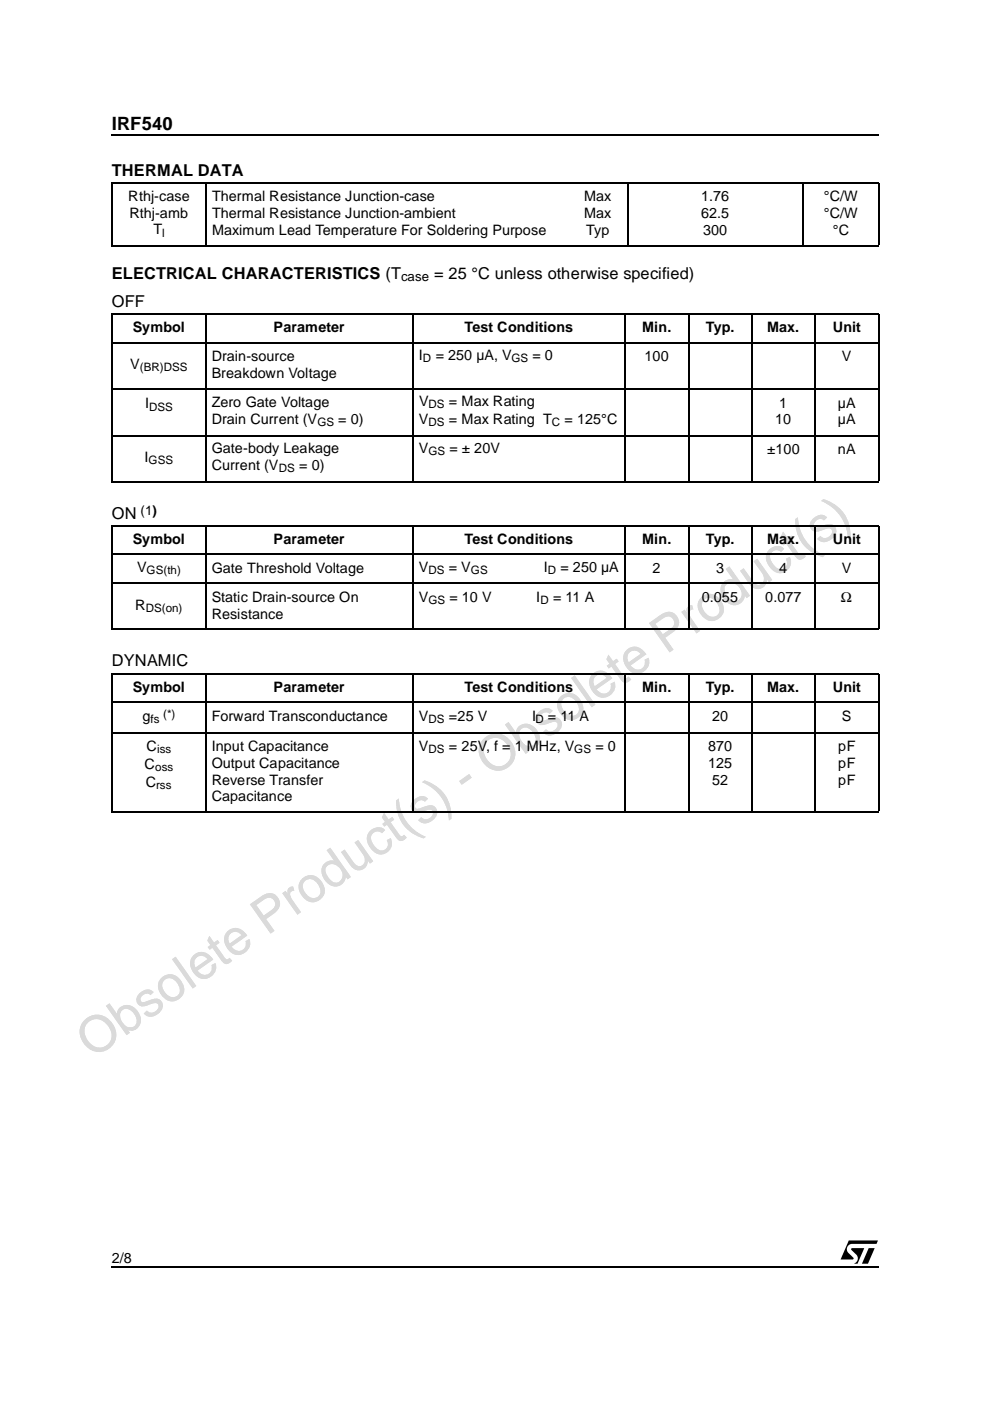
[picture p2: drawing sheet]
<svg xmlns="http://www.w3.org/2000/svg" width="210mm" height="297mm" viewBox="0 0 210 297" stroke-linecap="round" stroke-linejoin="round" font-family="sans-serif">
<defs><g id="words">
<text font-size="10.6" fill="#dadada" x="19.6" y="224.6" transform="rotate(-35 19.6 224.6)">Obsolete Product(s) - Obsolete Product(s)</text>
<text font-size="3.9" x="23.7" y="27.5">IRF540</text>
<g font-size="3.5">
<text x="23.7" y="37.2">THERMAL DATA</text>
<text x="23.7" y="59.1">ELECTRICAL CHARACTERISTICS (T</text>
<text x="92.1" y="59.1">= 25 °C unless otherwise specified)</text>
<text x="23.7" y="65">OFF</text>
<text x="23.7" y="109.9">ON</text>
<text x="23.7" y="141.3">DYNAMIC</text>
</g>
<g font-size="3">
<text x="27.2" y="42.6">Rthj-case</text>
<text x="27.5" y="46.2">Rthj-amb</text>
<text x="45" y="42.7">Thermal Resistance Junction-case</text>
<text x="45" y="46.3">Thermal Resistance Junction-ambient</text>
<text x="123.9" y="42.7">Max</text>
<text x="123.9" y="46.3">Max</text>
<text x="148.7" y="42.7">1.76</text>
<text x="148.7" y="46.3">62.5</text>
<text x="174.7" y="42.7">°C/W</text>
<text x="174.7" y="46.3">°C/W</text>
<text x="32.5" y="49.7">T</text>
<text x="45" y="49.8">Maximum Lead Temperature For Soldering Purpose</text>
<text x="124.3" y="49.8">Typ</text>
<text x="149.1" y="49.8">300</text>
<text x="176.6" y="49.8">°C</text>
<text x="28.1" y="70.5">Symbol</text>
<text x="58" y="70.5">Parameter</text>
<text x="98.5" y="70.5">Test Conditions</text>
<text x="136.2" y="70.5">Min.</text>
<text x="149.6" y="70.5">Typ.</text>
<text x="162.7" y="70.5">Max.</text>
<text x="176.6" y="70.5">Unit</text>
<text x="44.9" y="76.5">Drain-source</text>
<text x="88.8" y="76.4">I</text>
<text x="92.4" y="76.4">= 250 µA, V</text>
<text x="112.9" y="76.4">= 0</text>
<text x="136.7" y="76.5">100</text>
<text x="178.5" y="76.5">V</text>
<text x="27.6" y="78.2">V</text>
<text x="44.9" y="80.1">Breakdown Voltage</text>
<text x="30.8" y="86.6">I</text>
<text x="44.9" y="86.2">Zero Gate Voltage</text>
<text x="44.9" y="89.8">Drain Current (V</text>
<text x="71.7" y="89.8">= 0)</text>
<text x="88.8" y="90">V</text>
<text x="88.8" y="86.2">V</text>
<text x="95.2" y="86.2">= Max Rating</text>
<text x="95.2" y="90">= Max Rating T</text>
<text x="119.7" y="90">= 125°C</text>
<text x="164.4" y="90">10</text>
<text x="165.2" y="86.4">1</text>
<text x="177.7" y="86.4">µA</text>
<text x="177.7" y="90">µA</text>
<text x="30.7" y="97.9">I</text>
<text x="44.9" y="96.1">Gate-body Leakage</text>
<text x="44.9" y="99.7">Current (V</text>
<text x="63.4" y="99.7">= 0)</text>
<text x="88.8" y="96.1">V</text>
<text x="95.3" y="96.1">= ± 20V</text>
<text x="162.7" y="96.2">±100</text>
<text x="177.6" y="96.2">nA</text>
<text x="28.1" y="115.4">Symbol</text>
<text x="58" y="115.4">Parameter</text>
<text x="98.5" y="115.4">Test Conditions</text>
<text x="136.2" y="115.4">Min.</text>
<text x="149.6" y="115.4">Typ.</text>
<text x="162.7" y="115.4">Max.</text>
<text x="176.6" y="115.4">Unit</text>
<text x="29.1" y="121.3">V</text>
<text x="44.9" y="121.5">Gate Threshold Voltage</text>
<text x="88.8" y="121.3">V</text>
<text x="95.2" y="121.3">= V</text>
<text x="115.3" y="121.3">I</text>
<text x="118.8" y="121.3">= 250 µA</text>
<text x="138.4" y="121.5">2</text>
<text x="151.8" y="121.5">3</text>
<text x="165.2" y="121.5">4</text>
<text x="178.5" y="121.5">V</text>
<text x="28.6" y="129.3">R</text>
<text x="44.9" y="127.6">Static Drain-source On</text>
<text x="44.9" y="131.2">Resistance</text>
<text x="88.8" y="127.6">V</text>
<text x="95.3" y="127.6">= 10 V</text>
<text x="113.6" y="127.6">I</text>
<text x="117.3" y="127.6">= 11 A</text>
<text x="148.8" y="127.6">0.055</text>
<text x="162.2" y="127.6">0.077</text>
<text x="178.3" y="127.7">Ω</text>
<text x="28.1" y="146.8">Symbol</text>
<text x="58" y="146.8">Parameter</text>
<text x="98.5" y="146.8">Test Conditions</text>
<text x="136.2" y="146.8">Min.</text>
<text x="149.6" y="146.8">Typ.</text>
<text x="162.7" y="146.8">Max.</text>
<text x="176.6" y="146.8">Unit</text>
<text x="30.2" y="152.9">g</text>
<text x="44.9" y="153">Forward Transconductance</text>
<text x="88.8" y="152.8">V</text>
<text x="95.2" y="152.8">=25 V</text>
<text x="112.8" y="152.8">I</text>
<text x="116.2" y="152.8">= 11 A</text>
<text x="151" y="153">20</text>
<text x="178.5" y="153">S</text>
<text x="31.1" y="159.1">C</text>
<text x="44.9" y="159.2">Input Capacitance</text>
<text x="88.8" y="159.1">V</text>
<text x="95.2" y="159.1">= 25V, f = 1 MHz, V</text>
<text x="126.3" y="159.1">= 0</text>
<text x="150.1" y="159.2">870</text>
<text x="177.7" y="159.2">pF</text>
<text x="30.7" y="162.9">C</text>
<text x="30.9" y="166.8">C</text>
<text x="44.9" y="162.8">Output Capacitance</text>
<text x="44.9" y="166.3">Reverse Transfer</text>
<text x="150.1" y="162.8">125</text>
<text x="151" y="166.3">52</text>
<text x="177.7" y="162.8">pF</text>
<text x="177.7" y="166.3">pF</text>
<text x="44.9" y="169.8">Capacitance</text>
<text x="23.7" y="267.8">2/8</text>
</g>
<g font-size="2.8">
<text x="85" y="59.6">case</text>
<text x="29.8" y="109.2">(1)</text>
</g>
<g font-size="2.5">
<text x="34.4" y="50.2">l</text>
<text x="89.7" y="76.8">D</text>
<text x="108.5" y="76.8">GS</text>
<text x="29.7" y="78.6">(BR)DSS</text>
<text x="31.6" y="87.1">DSS</text>
<text x="90.9" y="86.6">DS</text>
<text x="67.3" y="90.3">GS</text>
<text x="90.9" y="90.4">DS</text>
<text x="117" y="90.4">C</text>
<text x="31.5" y="98.3">GSS</text>
<text x="59.1" y="100.1">DS</text>
<text x="90.9" y="96.6">GS</text>
<text x="31.1" y="121.8">GS(th)</text>
<text x="90.9" y="121.8">DS</text>
<text x="99.8" y="121.8">GS</text>
<text x="116.2" y="121.8">D</text>
<text x="30.9" y="129.8">DS(on)</text>
<text x="90.9" y="128">GS</text>
<text x="114.6" y="128">D</text>
<text x="31.9" y="153.4">fs</text>
<text x="34.6" y="152.3">(*)</text>
<text x="90.9" y="153.3">DS</text>
<text x="113.6" y="153.3">D</text>
<text x="33.3" y="159.6">iss</text>
<text x="90.9" y="159.6">DS</text>
<text x="121.8" y="159.6">GS</text>
<text x="32.9" y="163.4">oss</text>
<text x="33.1" y="167.2">rss</text>
</g>
</g></defs>
<path d="M23.6 28.5l.1 .3zM186.3 28.5l.1 .3zM23.6 268.5l.1 .3zM186.3 268.5l.1 .3z" fill="#000"/>
<path d="M23.7 28.6h162.6M23.7 268.7h162.6" fill="none" stroke="#000" stroke-width=".25"/>
<path d="M178.2 262.9h8v5h-8z" fill="#fff"/>
<path d="M180.5 264.7l2.7-.1-1.4 3.3h-.7a1.17 1.17 0 0 0 .5-1.9l-1.1-1zM184.2 264.6h1.3l-1.5 3.3h-1.2zM180 263h6.2l-.4 .7h-5.1a1.12 1.12 0 0 0-1.1 .8 1.12 1.12 0 0 0 .3 1.2l1 1v.3h-2.7z" fill="#000"/>
<g fill="none" stroke="#000" stroke-width=".25">
<path d="M23.6 38.9h162.8M23.8 38.9v13.1M43.8 38.7v13.5M133.2 38.7v13.5M170.3 38.7v13.5M186.3 38.9v13.1M23.6 52.2h162.8M23.6 66.6h162.8M23.6 72.7h162.8M23.8 66.8v35.2M43.7 66.5v35.7M87.5 66.5v35.7"/>
<path d="M132.6 66.5v35.7M146 66.5v35.7M159.4 66.5v35.7M172.9 66.5v35.7M186.3 66.8v35.2M23.6 82.4h162.8M23.6 92.4h162.8M23.6 102.1h162.8M23.6 111.6h162.8M23.6 117.5h162.8M23.8 111.6v21.7M43.7 111.4v22.2"/>
<path d="M87.5 111.4v22.2M132.6 111.4v22.2M146 111.4v22.2M159.4 111.4v22.2M172.9 111.4v22.2M186.3 111.6v21.7M23.6 123.7h162.8M23.6 133.4h162.8M23.6 142.9h162.8M23.6 148.9h162.8M23.6 155.4h162.8M23.8 143.1v28.9"/>
<path d="M43.7 142.8v29.4M87.5 142.8v29.4M132.6 142.8v29.4M146 142.8v29.4M159.4 142.8v29.4M172.9 142.8v29.4M186.3 143.1v28.9M23.6 172.1h162.8"/>
</g>
<use href="#words"/>
</svg>
